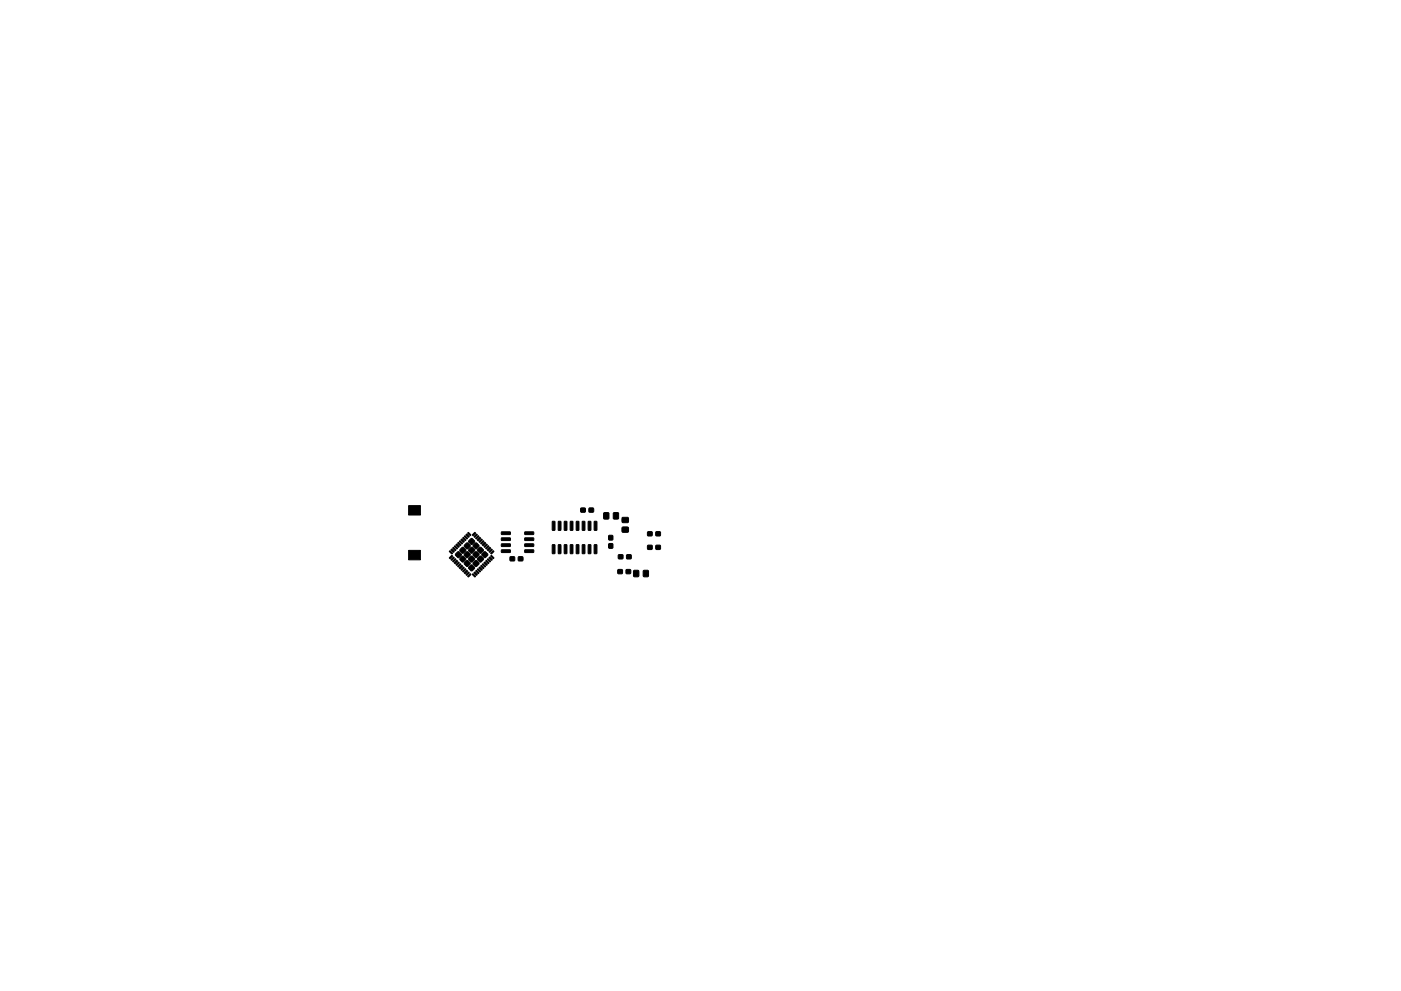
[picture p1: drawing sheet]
<svg xmlns="http://www.w3.org/2000/svg" width="297mm" height="210mm" viewBox="0 0 297 210" stroke-linecap="round" stroke-linejoin="round" font-family="sans-serif">
<g fill="#000" stroke="#000" stroke-width=".21">
<path d="M86.6 107.3h2.5v2h-2.5zM86.6 116.8h2.5v2h-2.5zM95.3 117l.1-.1 .5 .5-.1 .1zM95.6 116.6l.2-.1 .5 .6-.2 .1zM95.3 118.3l.5-.5 .1 .2-.5 .5zM96.1 116.2l.6 .4-.2 .2-.5-.5zM95.6 118.7l.5-.5 .2 .1-.5 .6zM96.3 115.9l.2-.1 .5 .6-.2 .1zM96 119l.5-.5 .2 .2-.5 .5zM96.7 115.5l.2-.1 .5 .6-.2 .1zM96.8 118.9l.2 .2-.6 .5-.1-.2zM97.1 115.2l.1-.1 .5 .6-.2 .1z"/>
<path d="M96.6 117.5l.6-.5 .6 .7-.7 .6-.5-.5zM97.2 119.3l.2 .1-.6 .5-.1-.1zM97.5 114.7l.6 .5-.1 .2-.6-.5zM97.1 120.1l.4-.5 .2 .1-.5 .6zM97.8 114.5l.1-.1 .5 .5-.2 .2zM97.4 120.5l.5-.5 .2 .1-.5 .5zM97.5 116.6l.7-.5 .6 .7-.7 .6-.6-.5zM97.5 118.4l.7-.4 .6 .7-.7 .6-.6-.5zM98.1 114.1l.2-.1 .5 .6-.2 .1zM98.5 113.8l.1-.1 .5 .5-.1 .1zM98.8 113.4l.2-.1 .5 .6-.2 .1zM98.5 115.6l.6-.4 .6 .7-.7 .6-.6-.5z"/>
<path d="M98.5 117.5l.6-.5 .6 .7-.7 .6-.6-.5zM98.5 119.4l.6-.5 .6 .7-.7 .6-.6-.5zM99.2 113.1l.1-.1 .5 .5-.1 .1zM99.4 114.7l.6-.5 .6 .7-.7 .6-.5-.5zM99.4 116.6l.6-.5 .6 .7-.7 .6-.5-.5zM99.4 118.4l.6-.4 .6 .7-.7 .6-.5-.5zM99.4 120.3l.6-.5 .6 .7-.7 .6-.5-.5zM100.6 113l.2 .1-.5 .5-.1-.1zM100.7 115.2h.4l.5 .6-.6 .7-.7-.6zM100.3 117.5l.7-.5 .6 .7-.7 .6-.6-.5zM100.7 119l.4-.1 .5 .6-.6 .7-.7-.6zM101 113.3l.2 .2-.6 .5-.1-.2z"/>
<path d="M100.9 114.2l.5-.5 .1 .1-.5 .5zM101.2 114.5l.5-.5 .2 .1-.5 .6zM101.3 116.6l.6-.5 .6 .7-.7 .6-.6-.5zM101.3 118.4l.6-.4 .6 .7-.7 .6-.6-.5zM102 120l.6 .5-.1 .1-.6-.5zM101.6 114.9l.5-.5 .1 .1-.5 .6zM102.3 119.7l.2-.1 .4 .6-.1 .1zM102.4 114.7l.2 .2-.6 .5-.1-.2zM102.6 119.4l.2-.1 .5 .5-.2 .1zM102.8 115.1l.1 .2-.5 .5-.1-.2zM102.2 117.5l.6-.5 .6 .7-.7 .6-.5-.5zM103 119l.2-.1 .4 .6-.1 .1z"/>
<path d="M102.6 115.9l.5-.5 .2 .2-.5 .5zM103.3 118.6h.2l.5 .5-.2 .1zM103 116.3l.5-.5 .2 .1-.5 .6zM103.7 118.3l.2-.1 .5 .6-.2 .1zM103.3 116.6l.5-.5 .2 .2-.5 .5zM104.1 117.9l.1-.1 .5 .6-.2 .1zM103.7 117l.5-.5 .2 .1-.5 .6zM104.1 117.3l.4-.4 .2 .1-.5 .5zM106.3 116.7l1.8-.1 .1 .5-.1 .1h-1.7zM106.3 115.4h1.8l.1 .4-.1 .2h-1.7zM106.3 114.1h1.8l.1 .5-.1 .1h-1.7zM106.3 112.9l1.8-.1 .1 .5-.1 .1h-1.7z"/>
<path d="M108.2 118.2l.9-.1v.8l-.9 .1zM109.9 118.2l.9-.1v.8l-.9 .1zM111.3 112.9l1.8-.1 .1 .5-.2 .1h-1.7zM111.3 114.1h1.8l.1 .5-.2 .1h-1.7zM111.3 115.4h1.8l.1 .4-.2 .2h-1.7zM111.3 116.7l1.8-.1 .1 .5-.2 .1h-1.7zM117.1 115.6l.6 .1v1.7l-.1 .1-.5-.1zM117.1 110.6l.6 .1v1.7l-.1 .1-.5-.1zM118.4 115.6l.5 .1v1.7l-.1 .1-.5-.1zM118.4 110.6l.5 .1v1.7l-.1 .1-.5-.1zM119.7 115.6l.5 .1v1.7l-.1 .1-.5-.1zM119.7 110.6l.5 .1v1.7l-.1 .1-.5-.1z"/>
<path d="M120.9 115.6l.6 .1v1.7l-.1 .1-.5-.1zM120.9 110.6l.6 .1v1.7l-.1 .1-.5-.1zM122.2 115.6l.6 .1v1.7l-.2 .1-.4-.1zM122.2 110.6l.6 .1v1.7l-.2 .1-.4-.1zM123.5 115.6l.5 .1v1.7l-.1 .1-.5-.1zM123.5 110.6l.5 .1v1.7l-.1 .1-.5-.1zM123.2 107.8h.8l.1 .8h-.9zM124.7 115.6l.6 .1v1.7l-.1 .1-.5-.1zM124.7 110.6l.6 .1v1.7l-.1 .1-.5-.1zM124.9 107.8h.9v.8h-.9zM126 115.6l.6 .1v1.7l-.2 .1-.4-.1zM126 110.6l.6 .1v1.7l-.2 .1-.4-.1z"/>
<path d="M128 108.8h1.1l-.1 1.3h-1zM129.1 113.6h.8v1l-.8-.1zM129.1 115.4h.8v.9h-.8zM130.1 108.8h1v1.3h-1zM131.1 117.7h.9l.1 .8-1 .1zM131.9 109.8h1.3v1h-1.2zM131.9 111.9h1.3v1h-1.2zM132.9 117.7h.9v.8l-.9 .1zM137.3 115.7h.9l.1 .8h-1zM137.3 112.8h.9l.1 .8-1 .1zM139.1 115.7h.9v.8h-.9zM139.1 112.8h.9v.8l-.9 .1z"/>
<path d="M98.2 120.3l.2 .2-.5 .5-.2-.2zM98.1 121.2l.5-.5 .2 .1-.5 .5zM98.5 121.5l.5-.5 .1 .1-.5 .6zM98.8 121.9l.5-.5 .2 .1-.5 .6zM99.2 122.2l.5-.5 .1 .1-.5 .6zM100.2 121.7l.6 .5-.1 .2-.5-.5zM100.6 121.4l.6 .5-.1 .2-.6-.5zM100.9 121.1l.1-.1 .5 .6-.1 .1zM101.2 120.8l.2-.1 .5 .5-.2 .1zM101.7 120.3l.5 .5-.1 .2-.5-.5zM131 120.9h.9v.8h-.9zM132.8 120.9h.9v.8h-.9z"/>
<path d="M134.4 121.1h1v1.2h-1zM136.4 121.1h1v1.2h-1z"/>
</g>
</svg>
